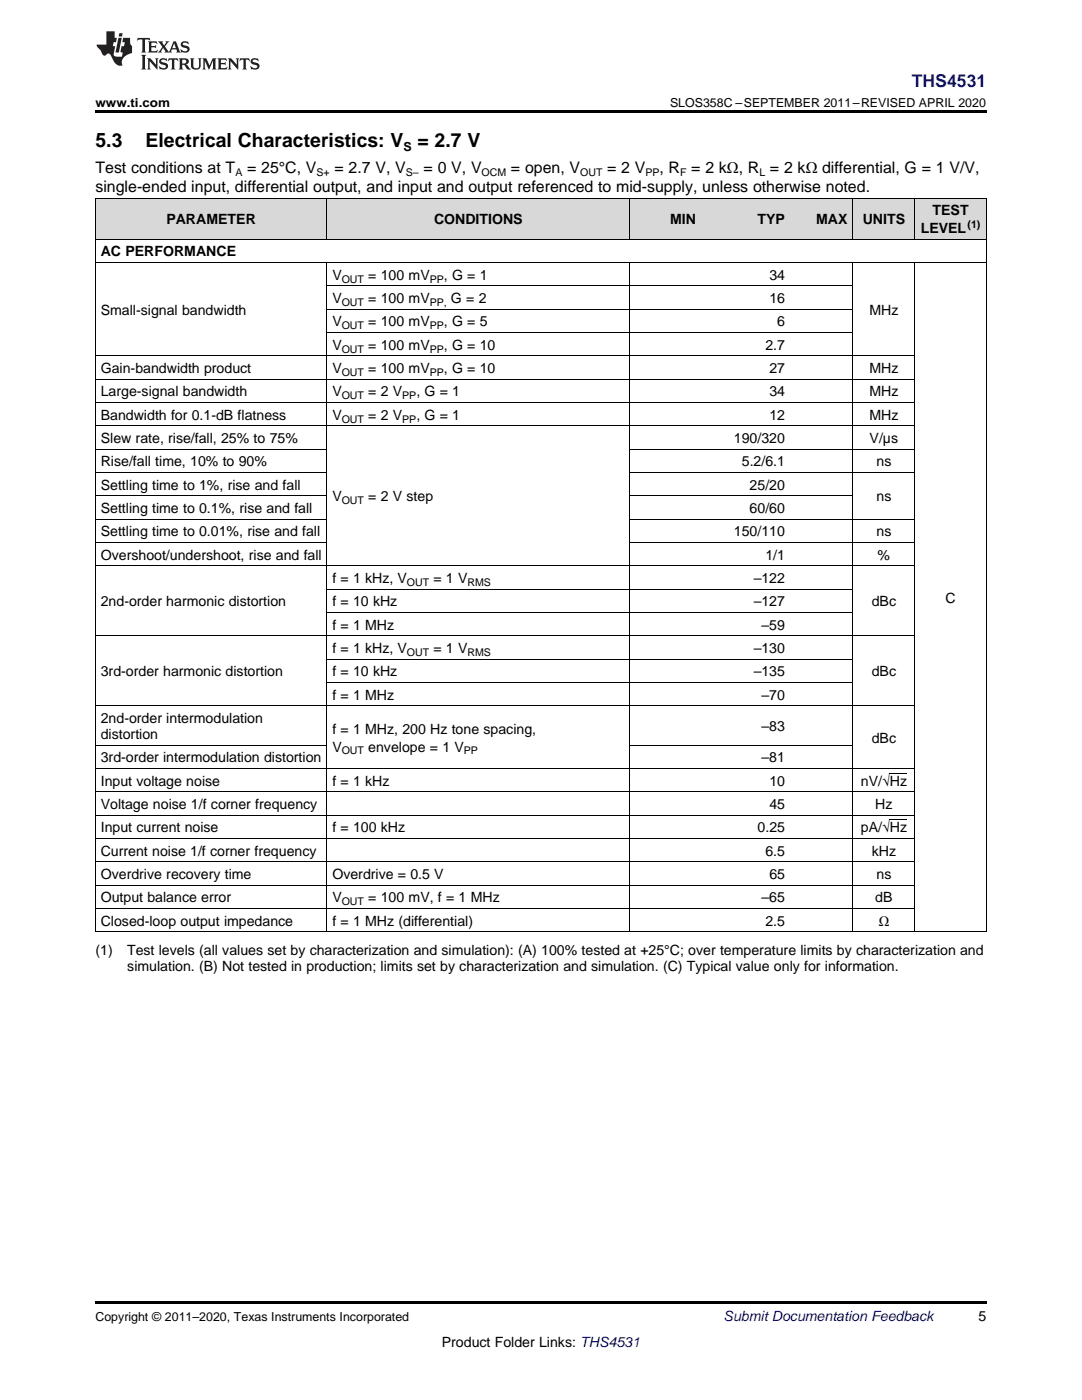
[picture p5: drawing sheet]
<svg xmlns="http://www.w3.org/2000/svg" width="216mm" height="279mm" viewBox="0 0 216 279" stroke-linecap="round" stroke-linejoin="round" font-family="sans-serif">
<defs><g id="words">
<g font-size="3.9">
<text x="19" y="29.3">5.3</text>
<text x="29.1" y="29.3">Electrical Characteristics: V</text>
<text x="83.3" y="29.3">= 2.7 V</text>
</g>
<text font-size="3.5" fill="#00f" x="181.9" y="17.3">THS4531</text>
<g font-size="3.2">
<text x="19" y="34.4">Test conditions at T</text>
<text x="49.3" y="34.4">= 25°C, V</text>
<text x="66.7" y="34.4">= 2.7 V, V</text>
<text x="84.5" y="34.4">= 0 V, V</text>
<text x="102" y="34.4">= open, V</text>
<text x="121.2" y="34.4">= 2 V</text>
<text x="131.6" y="34.4">, R</text>
<text x="137.9" y="34.4">= 2 kΩ, R = 2 kΩ differential, G = 1 V/V,</text>
<text x="19" y="38.3">single-ended input, differential output, and input and output referenced to mid-supply, unless otherwise noted.</text>
</g>
<g font-size="2.8">
<text x="33.2" y="44.7">PARAMETER</text>
<text x="86.6" y="44.7">CONDITIONS</text>
<text x="133.7" y="44.7">MIN</text>
<text x="151.2" y="44.7">TYP</text>
<text x="162.8" y="44.7">MAX</text>
<text x="172.2" y="44.7">UNITS</text>
<text x="183.7" y="46.5">LEVEL</text>
<text x="186.1" y="43">TEST</text>
<text x="20.1" y="51.2">AC PERFORMANCE</text>
<text x="66.3" y="55.8">V</text>
<text x="73.5" y="55.8">= 100 mV</text>
<text x="88.6" y="55.8">, G = 1</text>
<text x="153.5" y="55.8">34</text>
<text x="20.1" y="62.8">Small-signal bandwidth</text>
<text x="66.3" y="60.5">V</text>
<text x="66.3" y="65.2">V</text>
<text x="73.5" y="60.5">= 100 mV</text>
<text x="73.5" y="65.2">= 100 mV</text>
<text x="88.6" y="65.2">, G = 5</text>
<text x="90" y="60.5">G = 2</text>
<text x="153.5" y="60.5">16</text>
<text x="155.1" y="65.2">6</text>
<text x="173.5" y="62.8">MHz</text>
<text x="66.3" y="69.8">V</text>
<text x="73.5" y="69.8">= 100 mV</text>
<text x="88.6" y="69.8">, G = 10</text>
<text x="152.7" y="69.8">2.7</text>
<text x="20.1" y="74.5">Gain-bandwidth product</text>
<text x="66.3" y="74.5">V</text>
<text x="73.5" y="74.5">= 100 mV</text>
<text x="88.6" y="74.5">, G = 10</text>
<text x="153.5" y="74.5">27</text>
<text x="173.5" y="74.5">MHz</text>
<text x="20.1" y="79.1">Large-signal bandwidth</text>
<text x="20.1" y="83.8">Bandwidth for 0.1-dB flatness</text>
<text x="66.3" y="79.1">V</text>
<text x="66.3" y="83.8">V</text>
<text x="73.5" y="79.1">= 2 V</text>
<text x="73.5" y="83.8">= 2 V</text>
<text x="83.1" y="79.1">, G = 1</text>
<text x="83.1" y="83.8">, G = 1</text>
<text x="153.5" y="79.1">34</text>
<text x="153.5" y="83.8">12</text>
<text x="173.5" y="79.1">MHz</text>
<text x="173.5" y="83.8">MHz</text>
<text x="20.1" y="88.4">Slew rate, rise/fall, 25% to 75%</text>
<text x="146.4" y="88.4">190/320</text>
<text x="173.5" y="88.4">V/µs</text>
<text x="20.1" y="93.1">Rise/fall time, 10% to 90%</text>
<text x="148" y="93.1">5.2/6.1</text>
<text x="174.9" y="93.1">ns</text>
<text x="20.1" y="97.8">Settling time to 1%, rise and fall</text>
<text x="66.3" y="100.1">V</text>
<text x="73.5" y="100.1">= 2 V step</text>
<text x="149.6" y="97.8">25/20</text>
<text x="174.9" y="100.1">ns</text>
<text x="20.1" y="102.4">Settling time to 0.1%, rise and fall</text>
<text x="20.1" y="107.1">Settling time to 0.01%, rise and fall</text>
<text x="146.4" y="107.1">150/110</text>
<text x="149.6" y="102.4">60/60</text>
<text x="174.9" y="107.1">ns</text>
<text x="20.1" y="111.7">Overshoot/undershoot, rise and fall</text>
<text x="152.7" y="111.7">1/1</text>
<text x="175.1" y="111.7">%</text>
<text x="66.3" y="116.4">f = 1 kHz, V</text>
<text x="86.5" y="116.4">= 1 V</text>
<text x="150.4" y="116.4">–122</text>
<text x="20.1" y="121">2nd-order harmonic distortion</text>
<text x="66.3" y="121">f = 10 kHz</text>
<text x="66.3" y="125.7">f = 1 MHz</text>
<text x="150.4" y="121">–127</text>
<text x="151.9" y="125.7">–59</text>
<text x="174" y="121">dBc</text>
<text x="188.7" y="120.3">C</text>
<text x="66.3" y="130.4">f = 1 kHz, V</text>
<text x="86.5" y="130.4">= 1 V</text>
<text x="150.4" y="130.4">–130</text>
<text x="20.1" y="135">3rd-order harmonic distortion</text>
<text x="66.3" y="135">f = 10 kHz</text>
<text x="150.4" y="135">–135</text>
<text x="174" y="135">dBc</text>
<text x="66.3" y="139.7">f = 1 MHz</text>
<text x="151.9" y="139.7">–70</text>
<text x="20.1" y="144.3">2nd-order intermodulation</text>
<text x="20.1" y="147.5">distortion</text>
<text x="66.3" y="146.4">f = 1 MHz, 200 Hz tone spacing,</text>
<text x="151.9" y="145.9">–83</text>
<text x="174" y="148.2">dBc</text>
<text x="20.1" y="152.2">3rd-order intermodulation distortion</text>
<text x="66.3" y="150">V</text>
<text x="73.5" y="150">envelope = 1 V</text>
<text x="151.9" y="152.2">–81</text>
<text x="20.1" y="156.8">Input voltage noise</text>
<text x="20.1" y="161.5">Voltage noise 1/f corner frequency</text>
<text x="66.3" y="156.8">f = 1 kHz</text>
<text x="153.5" y="156.8">10</text>
<text x="153.5" y="161.5">45</text>
<text x="171.8" y="156.8">nV/√Hz</text>
<text x="174.7" y="161.5">Hz</text>
<text x="20.1" y="166.1">Input current noise</text>
<text x="66.3" y="166.1">f = 100 kHz</text>
<text x="151.2" y="166.1">0.25</text>
<text x="171.8" y="166.1">pA/√Hz</text>
<text x="20.1" y="170.8">Current noise 1/f corner frequency</text>
<text x="152.7" y="170.8">6.5</text>
<text x="174" y="170.8">kHz</text>
<text x="20.1" y="175.4">Overdrive recovery time</text>
<text x="66.3" y="175.4">Overdrive = 0.5 V</text>
<text x="153.5" y="175.4">65</text>
<text x="174.9" y="175.4">ns</text>
<text x="20.1" y="180.1">Output balance error</text>
<text x="20.1" y="184.7">Closed-loop output impedance</text>
<text x="66.3" y="180.1">V</text>
<text x="66.3" y="184.7">f = 1 MHz (differential)</text>
<text x="73.5" y="180.1">= 100 mV, f = 1 MHz</text>
<text x="151.9" y="180.1">–65</text>
<text x="152.7" y="184.7">2.5</text>
<text x="174.7" y="180.1">dB</text>
<text x="175.3" y="184.7">Ω</text>
<text x="19" y="190.6">(1)</text>
<text x="25.4" y="190.6">Test levels (all values set by characterization and simulation): (A) 100% tested at +25°C; over temperature limits by characterization and</text>
<text x="25.4" y="193.8">simulation. (B) Not tested in production; limits set by characterization and simulation. (C) Typical value only for information.</text>
<text x="195.3" y="263.6">5</text>
<text x="88.2" y="268.9">Product Folder Links: THS4531</text>
</g>
<text font-size="2.8" fill="#0000c8" x="144.4" y="263.6">Submit Documentation Feedback</text>
<g font-size="2.5">
<text x="19" y="21.4">www.ti.com</text>
<text x="133.7" y="21.4">SLOS358C –SEPTEMBER 2011–REVISED APRIL 2020</text>
<text x="80.5" y="30.1">S</text>
<text x="19" y="263.6">Copyright © 2011–2020, Texas Instruments Incorporated</text>
</g>
<g font-size="2.1">
<text x="47" y="35.1">A</text>
<text x="63.2" y="35.1">S+</text>
<text x="81" y="35.1">S–</text>
<text x="96.1" y="35.1">OCM</text>
<text x="115.8" y="35.1">OUT</text>
<text x="128.8" y="35.1">PP</text>
<text x="135.7" y="35.1">F</text>
<text x="151.5" y="35.1">L</text>
<text x="193.1" y="45.4">(1)</text>
<text x="68.2" y="56.4">OUT</text>
<text x="85.8" y="56.4">PP</text>
<text x="68.2" y="61.1">OUT</text>
<text x="68.2" y="65.7">OUT</text>
<text x="85.8" y="61.1">PP,</text>
<text x="85.8" y="65.7">PP</text>
<text x="68.2" y="70.4">OUT</text>
<text x="85.8" y="70.4">PP</text>
<text x="68.2" y="75">OUT</text>
<text x="85.8" y="75">PP</text>
<text x="68.2" y="79.7">OUT</text>
<text x="80.3" y="79.7">PP</text>
<text x="68.2" y="84.3">OUT</text>
<text x="80.3" y="84.3">PP</text>
<text x="68.2" y="100.6">OUT</text>
<text x="81.2" y="116.9">OUT</text>
<text x="93.3" y="116.9">RMS</text>
<text x="81.2" y="130.9">OUT</text>
<text x="93.3" y="130.9">RMS</text>
<text x="68.2" y="150.6">OUT</text>
<text x="92.6" y="150.6">PP</text>
<text x="68.2" y="180.7">OUT</text>
</g>
</g></defs>
<g fill="#d8d8d8">
<path d="M19 39.6h46.3v8.2h-46.3z"/>
<path d="M65.3 39.6h60.4v8.2h-60.4z"/>
<path d="M125.7 39.6h14.2v8.2h-14.2z"/>
<path d="M139.9 39.6h17.8v8.2h-17.8z"/>
<path d="M157.7 39.6h12.5v8.2h-12.5z"/>
<path d="M170.2 39.6h12.4v8.2h-12.4z"/>
<path d="M182.6 39.6h14.2v8.2h-14.2z"/>
</g>
<path d="M19 22h177.8v.5h-177.8zM19 259.7h177.8v.5h-177.8z" fill="#000"/>
<g fill="none" stroke="#000" stroke-width=".2">
<path d="M19 39.5h177.8M19.1 39.5v146.5M65.2 39.5v8.3M125.7 39.5v8.3M170.1 39.5v8.3M182.5 39.5v8.3M196.8 39.5v146.5M19 52.4h177.8M19 47.7h177.8M65.2 52.5v133.5M65.3 57.1h104.8M125.7 52.5v133.5"/>
<path d="M170.1 52.5v133.5M182.5 52.5v133.5M19 75.7h163.6M19 71h163.6M65.3 66.4h104.8M65.3 61.7h104.8M19 99h46.3M19 94.3h46.3M19 89.7h46.3M19 85h163.6M19 80.3h163.6M125.7 99h44.4"/>
<path d="M125.7 94.3h56.9M125.7 89.7h56.9M19 112.9h163.6M19 108.3h46.3M19 103.6h46.3M65.3 117.6h104.8M125.7 108.3h56.9M125.7 103.6h56.9M19 126.9h163.6M65.3 136.2h104.8M65.3 131.6h104.8M65.3 122.3h104.8"/>
<path d="M19 158h163.6M19 153.4h163.6M19 148.7h46.3M19 140.9h163.6M125.7 148.7h44.4M19 176.7h163.6M19 172h163.6M19 167.3h163.6M19 162.7h163.6M19 186h177.8M19 181.3h163.6"/>
</g>
<g fill="#231f20">
<path d="M27.5 7.6l-.1 .5 .4-.2h.6v.1v2.1l-.2 .4h1l-.3-.4v-2.1l.1-.1h.5l.5 .2-.2-.5zM29.5 8.3l.2 .3v1.5l-.2 .4h1.8l.2-.6a1.04 1.04 0 0 1-1.3 .2v-.7h.6l.3 .2v-.6l-.3 .2h-.6v-.6l.8-.1 .4 .3-.2-.5zM31.5 8.3l.9 1.1-.9 1.1h.8l-.2-.2 .5-.7 .4 .7-.2 .2h1.5l-.1-.2 .1-.4h.9l.1 .4-.2 .2h1l-.3-.3-.7-1.9h-.5l-.9 2-.8-1 .9-1h-.8l.1 .3-.3 .5-.4-.6 .2-.2zM34.7 8.6l.4 1h-.7zM36.3 8.4a.63 .63 0 0 0-.2 .7 .63 .63 0 0 0 .6 .4l.6 .2 .1 .2a.75 .75 0 0 1-.7 .4 .75 .75 0 0 1-.6-.5l.1 .7 .1-.1a1.11 1.11 0 0 0 1.5-.6 1.13 1.13 0 0 0-1.2-.8l-.1-.4a1.04 1.04 0 0 1 1.2 .2l-.2-.5-.1 .1-.5-.2zM28.2 10.9l.2 .4v2.2l-.2 .4h1l-.3-.4v-2.2l.3-.4zM29.3 11.6l.3 .4v1.5l-.3 .4h.8l-.2-.4v-1.3l1.5 1.7v-1.9l.2-.4h-.7l.2 .4v.9l-1.1-1.3zM32 11.8a.62 .62 0 0 0-.2 .7 .62 .62 0 0 0 .6 .4l.6 .1 .1 .3a.76 .76 0 0 1-.7 .3 .76 .76 0 0 1-.6-.4l.1 .7 .1-.1a1.11 1.11 0 0 0 1.5-.6 1.13 1.13 0 0 0-1.2-.8l-.1-.4a1.04 1.04 0 0 1 1.2 .2l-.2-.6-.1 .1-.5-.1zM33.7 11.6l-.2 .6a.61 .61 0 0 1 .8-.3v1.6l-.2 .4h.9l-.2-.4v-1.6a.63 .63 0 0 1 .8 .3l-.2-.6zM35.6 11.6l.3 .4v1.5l-.3 .4h1l-.2-.2v-.8l.5 .2a.76 .76 0 0 0 1.2 .7l-1-1a.58 .58 0 0 0 .6-.5 .58 .58 0 0 0-.5-.6zM36.4 11.9h.1a.45 .45 0 0 1 .5 .1 .45 .45 0 0 1 .1 .5l-.7 .2zM37.9 11.6l.2 .2a2.17 2.17 0 0 0 .3 1.9 .99 .99 0 0 0 1.6-.6v-1.1l.2-.4h-.7l.2 .2a1.92 1.92 0 0 1-.2 1.8 .6 .6 0 0 1-.9-.5v-1.1l.2-.4zM40.4 11.6l.2 .4v1.5l-.2 .4h.7l-.2-.4v-1.4l.8 1.8 .8-1.8v1.4l-.2 .4h.9l-.2-.4v-1.5l.2-.4h-.8l-.6 1.5-.6-1.5zM43.4 11.6l.2 .4v1.5l-.2 .4h1.8l.2-.6a1.04 1.04 0 0 1-1.3 .1v-.6h.5l.4 .2v-.6l-.4 .2h-.5v-.7h.8l.3 .3-.1-.6zM45.5 11.6l.2 .4v1.5l-.2 .4h.7l-.2-.4v-1.3l1.5 1.7v-1.9l.2-.4h-.7l.2 .4v.9l-1.1-1.3zM47.9 11.6l-.1 .6a.61 .61 0 0 1 .8-.3v1.6l-.3 .4h1l-.3-.4 .1-1.6a.63 .63 0 0 1 .7 .3l-.1-.6zM50.2 11.8a.62 .62 0 0 0-.2 .7 .62 .62 0 0 0 .6 .4l.6 .1 .2 .3a.76 .76 0 0 1-.8 .3 .76 .76 0 0 1-.6-.4l.1 .7 .2-.1a1.11 1.11 0 0 0 1.5-.6 1.13 1.13 0 0 0-1.3-.8l-.1-.4a1.04 1.04 0 0 1 1.2 .2l-.1-.6-.2 .1-.5-.1z"/>
<path d="M21.2 6.3v2.6h-1.9l.1 .4 .7 .9a.91 .91 0 0 0 1 .8 .56 .56 0 0 1 .5-.3 .56 .56 0 0 1 .5 .3l.4 .8a1.53 1.53 0 0 0 1.9 1.2 1.54 1.54 0 0 1 1-2.1l.9-.3v-1.4a1.52 1.52 0 0 1-.3-1.6h-1.4l-.2 .8h.5l-.2 .8h-.4l-.2 1v.2l.4 .1-.2 .8a1.93 1.93 0 0 1-1.6-.3l.3-1.8h-.5l.2-.8h.4l.2-.8h-.4v-1.3zM23.6 7.6l-.6 2.9h.7l.6-2.9zM23.8 6.6l-.1 .7h.6l.2-.7z"/>
</g>
<path d="M177.6 154.3h3.4M177.6 163.6h3.4" fill="none" stroke="#000" stroke-width=".2"/>
<use href="#words"/>
</svg>
